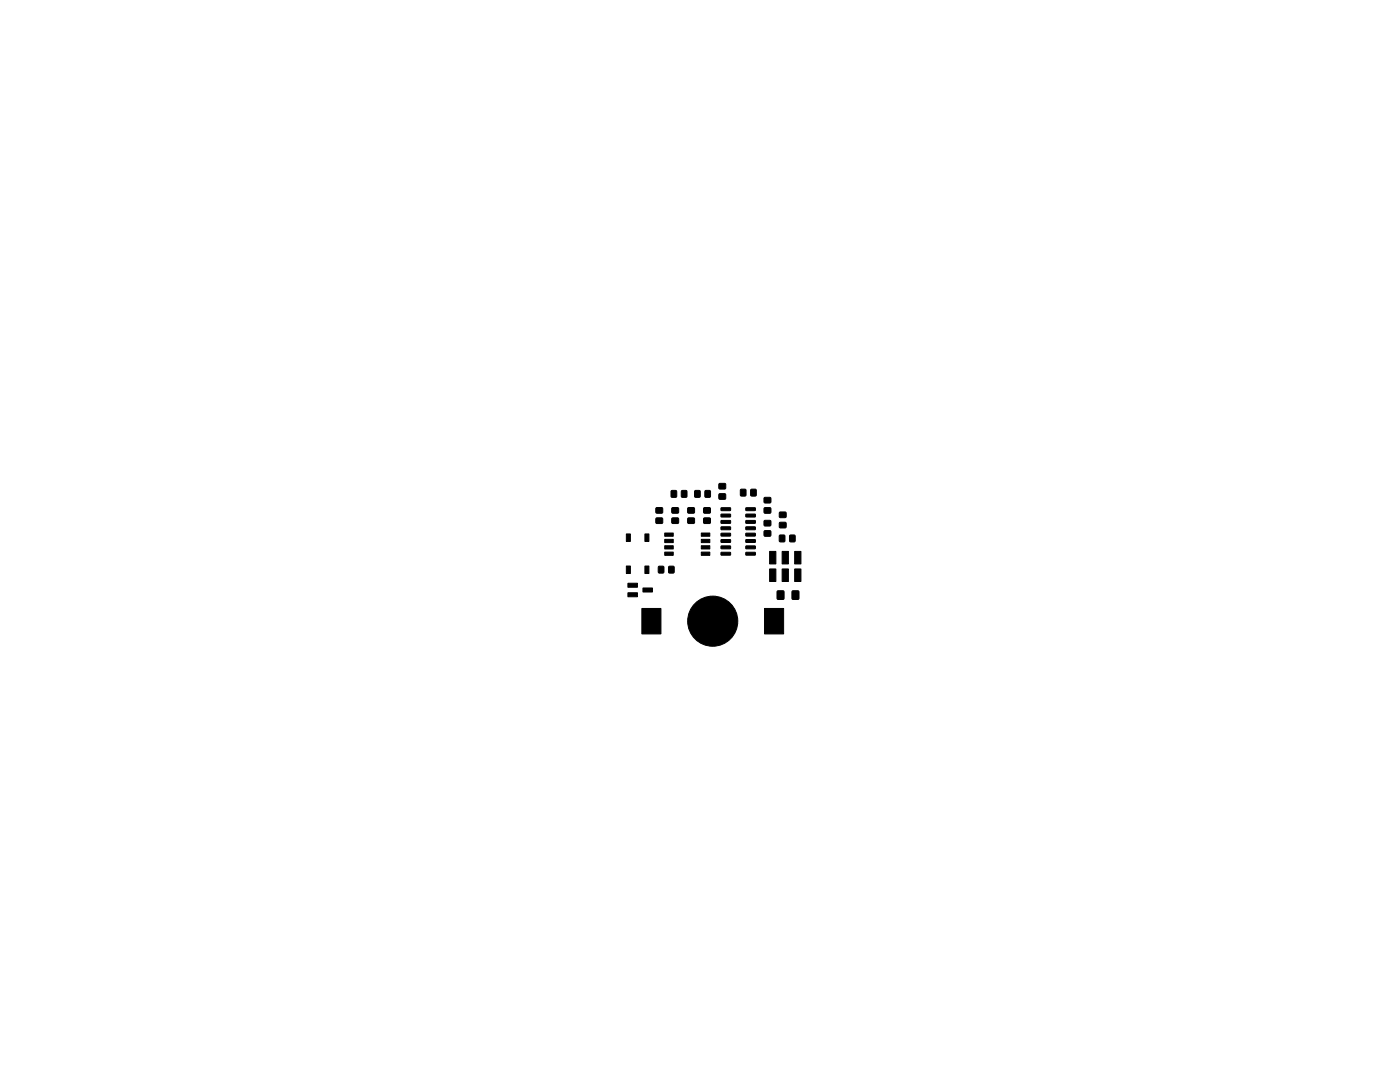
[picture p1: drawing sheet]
<svg xmlns="http://www.w3.org/2000/svg" width="279mm" height="216mm" viewBox="0 0 279 216" stroke-linecap="round" stroke-linejoin="round" font-family="sans-serif">
<g fill="#000" stroke="#000" stroke-width=".2">
<path d="M134 97.9h1v1.3h-1zM136 97.9h1.1l-.1 1.3h-1zM138.7 97.9h1v1.3h-1zM140.7 97.9h1.1l-.1 1.3h-1zM143.5 96.5h1.3v1h-1.3zM143.5 98.6h1.3v1h-1.3zM147.8 97.7h1v1.2h-1zM149.9 97.7h1v1.2h-1.1zM152.5 99.3h1.3v1h-1.2zM125.3 116.4h1.9v.8h-1.9zM125.3 118.3h1.9v.8h-1.9zM125 106.5h.8v1.5h-.8z"/>
<path d="M125 112.9h.8v1.5h-.8zM128.3 117.3h1.9v.8h-1.9zM128.7 106.5h.8v1.5h-.8zM128.7 112.9h.8v1.5h-.8zM130.9 103.4h1.3v1h-1.2zM130.9 101.3h1.3v1l-1.2 .1zM131.4 113l1.1 .1-.1 1.2h-1zM132.7 110.2h1.7v.6h-1.7zM132.7 108.9h1.7v.6h-1.7zM132.7 107.6h1.7v.7h-1.7zM132.7 106.4h1.7v.6h-1.7zM133.5 113l1 .1v1.2h-1z"/>
<path d="M134.1 101.3h1.3v1l-1.3 .1zM134.1 103.4h1.3v1h-1.3zM137.3 101.3h1.2l.1 1-1.3 .1zM137.3 103.4h1.2l.1 1h-1.3zM140 106.4h1.7v.6h-1.7zM140 107.6h1.7v.7h-1.7zM140 108.9h1.7v.6h-1.7zM140 110.2h1.7v.6h-1.7zM140.5 103.4h1.2v1h-1.2zM140.5 101.3h1.2v1l-1.2 .1zM143.9 110.2h1.8l.1 .5-.1 .1h-1.7l-.1-.1zM143.9 109l1.8-.1 .1 .5-.1 .1h-1.7l-.1-.1z"/>
<path d="M143.9 107.7h1.8l.1 .4-.1 .1h-1.7l-.1-.1zM143.9 106.4h1.8l.1 .5-.1 .1h-1.7l-.1-.2zM143.9 105.2l1.8-.1 .1 .5-.1 .1h-1.7l-.1-.1zM143.9 103.9l1.8-.1 .1 .5-.1 .1h-1.7l-.1-.1zM143.9 102.6h1.8l.1 .4-.1 .2h-1.7l-.1-.2zM143.9 101.3h1.8l.1 .5-.1 .1h-1.7l-.1-.1zM148.9 101.3h1.7l.2 .5-.2 .1h-1.7l-.1-.1zM148.9 102.6h1.7l.2 .4-.2 .2h-1.7l-.1-.2zM148.9 103.9l1.7-.1 .2 .5-.2 .1h-1.7l-.1-.1zM148.9 105.2l1.7-.1 .2 .5-.2 .1h-1.7l-.1-.1zM148.9 106.4h1.7l.2 .5-.2 .1h-1.7l-.1-.2zM148.9 107.7h1.7l.2 .4-.2 .1h-1.7l-.1-.1z"/>
<path d="M148.9 109l1.7-.1 .2 .5-.2 .1h-1.7l-.1-.1zM148.9 110.2h1.7l.2 .5-.2 .1h-1.7l-.1-.1zM153.6 113.5h1.2v2.5h-1.2zM153.6 110h1.2v2.5h-1.2zM152.5 103.9h1.3v1h-1.2zM152.5 105.9h1.3v1l-1.2 .1zM152.5 101.4l1.3-.1v1l-1.2 .1zM156.1 113.5h1.2v2.5h-1.2zM156.1 110h1.2v2.5h-1.2zM155.1 117.9l1.3 .1v1.6l-1.3-.1zM155.6 106.8h1v1.3h-1zM155.6 104.3h1.2l.1 1h-1.3z"/>
<path d="M155.6 102.2h1.2l.1 1h-1.3zM157.6 106.8h1.1l-.1 1.3h-1zM158.6 113.5h1.2v2.5h-1.2zM158.6 110h1.2v2.5h-1.2zM158.1 117.9l1.3 .1v1.6l-1.3-.1zM128.1 121.4h3.8v5.1h-3.8zM152.6 121.4h3.8v5.1h-3.8z"/>
<circle cx="142.2" cy="124" r="5"/>
</g>
</svg>
